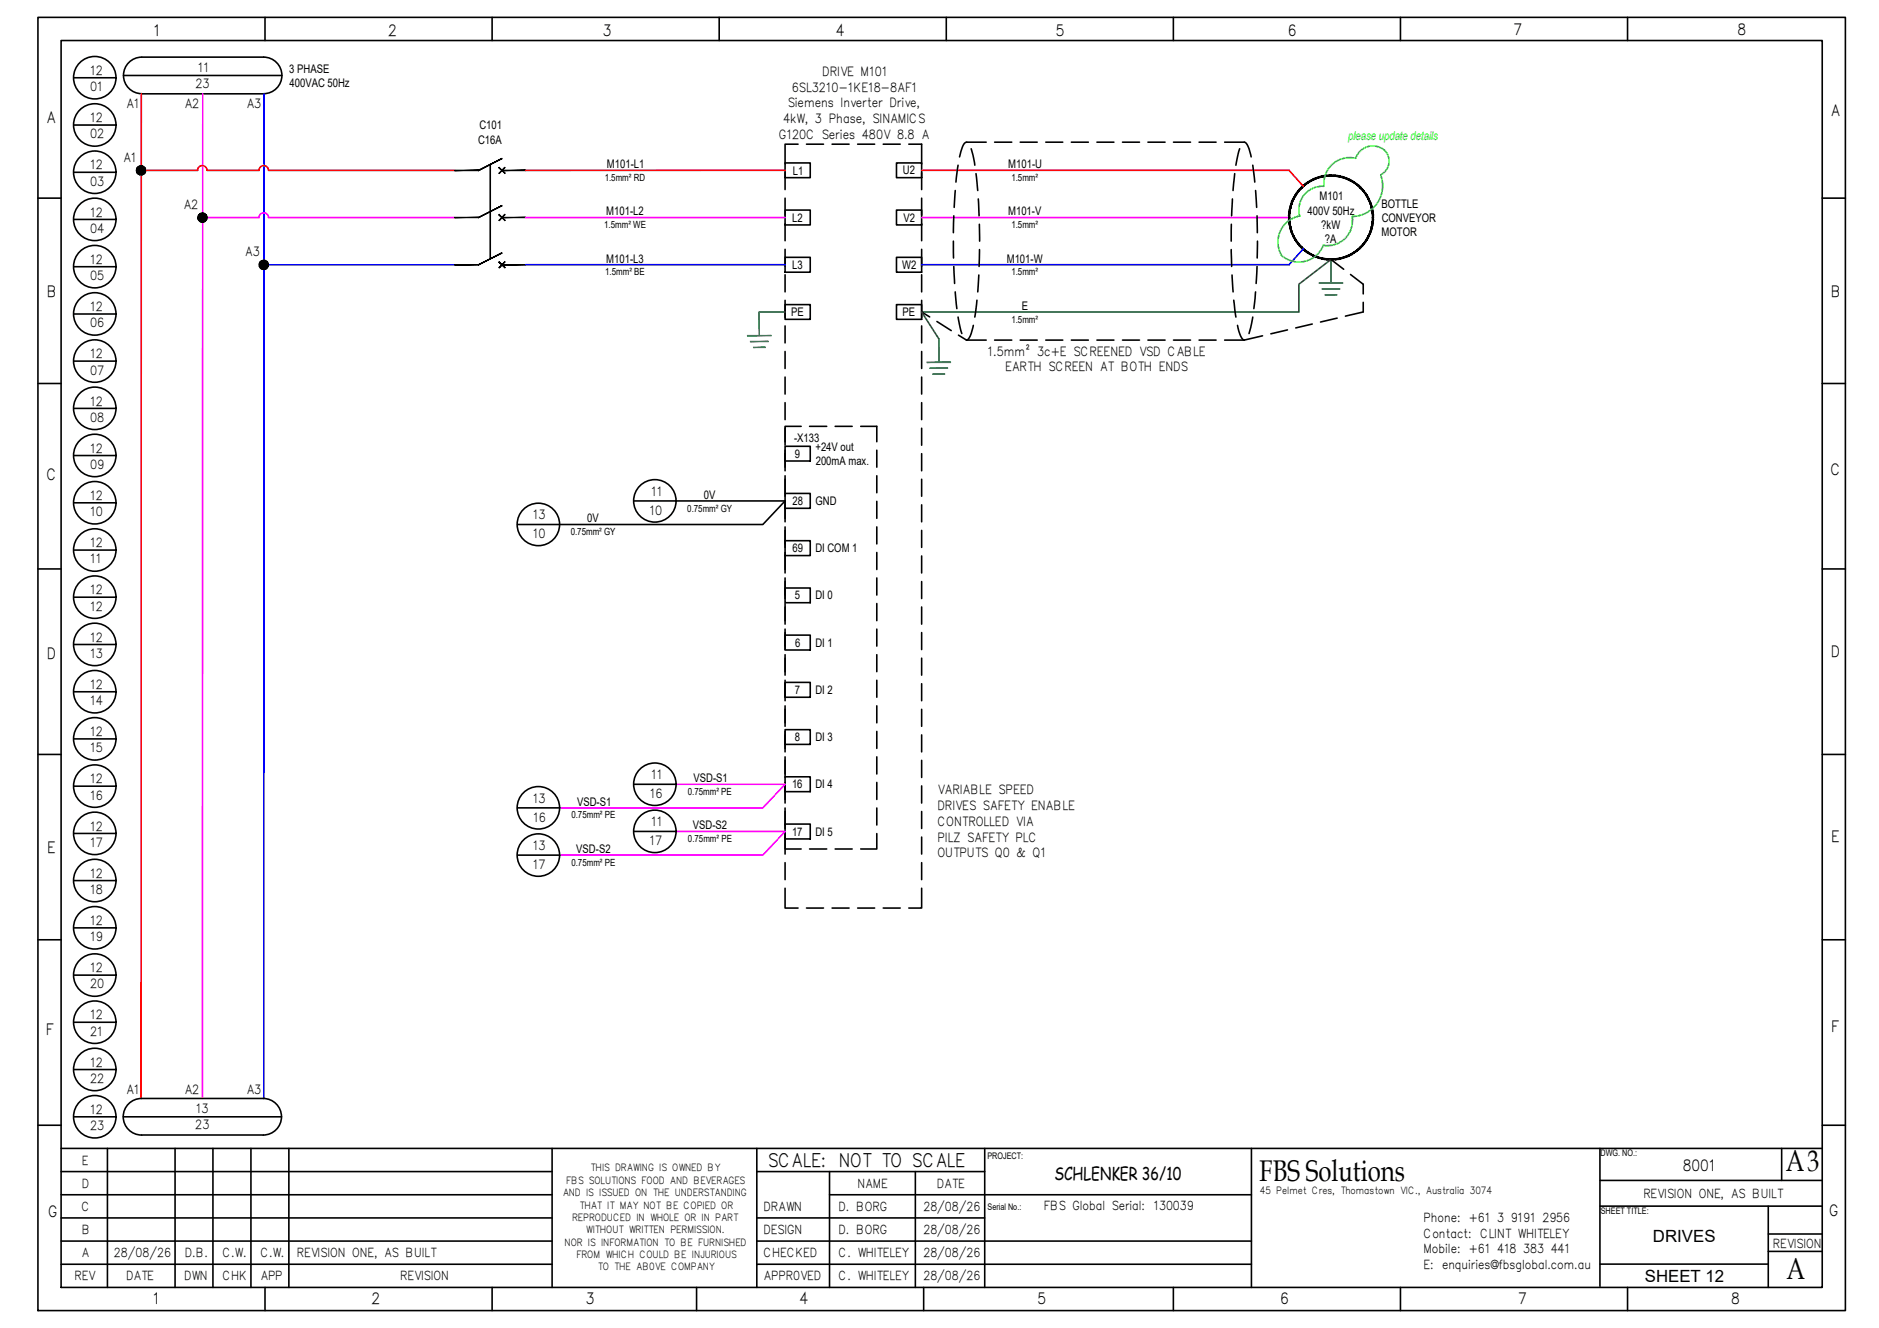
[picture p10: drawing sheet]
<svg xmlns="http://www.w3.org/2000/svg" width="297mm" height="210mm" viewBox="0 0 297 210" stroke-linecap="round" stroke-linejoin="round" font-family="sans-serif">
<defs><g id="words">
<g font-size="4.7">
<text x="282.3" y="185">A3</text>
<text x="199.1" y="186.7">FBS Solutions</text>
<text x="282.4" y="202.2">A</text>
</g>
<text font-size="3" x="121.4" y="184.5">SCALE: NOT TO SCALE</text>
<text font-size="2.8" x="166.7" y="186.5">SCHLENKER 36/10</text>
<g font-size="2.7">
<text x="261.3" y="196.3">DRIVES</text>
<text x="260" y="202.6">SHEET 12</text>
</g>
<g font-size="2.5">
<text x="24.3" y="5.7">1</text>
<text x="61.3" y="5.7">2</text>
<text x="95.3" y="5.7">3</text>
<text x="132.1" y="5.7">4</text>
<text x="166.9" y="5.7">5</text>
<text x="203.6" y="5.7">6</text>
<text x="239.3" y="5.6">7</text>
<text x="274.7" y="5.6">8</text>
<text x="7.3" y="19.4">A</text>
<text x="289.4" y="18.3">A</text>
<text x="7.4" y="46.9">B</text>
<text x="289.4" y="46.9">B</text>
<text x="7.4" y="75.8">C</text>
<text x="289.4" y="75.2">C</text>
<text x="7.4" y="104.2">D</text>
<text x="289.4" y="103.8">D</text>
<text x="7.5" y="134.9">E</text>
<text x="289.5" y="133">E</text>
<text x="7.2" y="163.5">F</text>
<text x="289.5" y="163.1">F</text>
<text x="266" y="185">8001</text>
<text x="7.6" y="192.4">G</text>
<text x="289.2" y="192.2">G</text>
<text x="24.2" y="206.1">1</text>
<text x="58.7" y="206.1">2</text>
<text x="92.6" y="206.1">3</text>
<text x="126.4" y="206.1">4</text>
<text x="164" y="206.1">5</text>
<text x="202.4" y="206.1">6</text>
<text x="240" y="206.1">7</text>
<text x="273.7" y="206.1">8</text>
</g>
<g font-size="2">
<text x="14.3" y="11.8">12</text>
<text x="31.3" y="11.4">11</text>
<text x="14.3" y="14.4">01</text>
<text x="19.9" y="17">A1</text>
<text x="29.2" y="17">A2</text>
<text x="30.9" y="13.9">23</text>
<text x="39" y="17">A3</text>
<text x="124.5" y="17">Siemens Inverter Drive,</text>
<text x="125.2" y="14.5">6SL3210-1KE18-8AF1</text>
<text x="130" y="12">DRIVE M101</text>
<text x="14.3" y="21.9">02</text>
<text x="14.3" y="19.3">12</text>
<text x="123.1" y="22">G120C Series 480V 8.8 A</text>
<text x="123.8" y="19.5">4kW, 3 Phase, SINAMICS</text>
<text x="14.3" y="29.3">03</text>
<text x="14.3" y="26.8">12</text>
<text x="19.5" y="25.6">A1</text>
<text x="14.3" y="34.2">12</text>
<text x="29" y="33">A2</text>
<text x="14.3" y="36.8">04</text>
<text x="14.3" y="41.7">12</text>
<text x="38.7" y="40.5">A3</text>
<text x="14.3" y="44.3">05</text>
<text x="14.3" y="49.2">12</text>
<text x="14.3" y="51.7">06</text>
<text x="14.3" y="56.6">12</text>
<text x="14.3" y="59.2">07</text>
<text x="156.1" y="56.2">1.5mm² 3c+E SCREENED VSD CABLE</text>
<text x="158.9" y="58.7">EARTH SCREEN AT BOTH ENDS</text>
<text x="14.3" y="64.1">12</text>
<text x="14.3" y="66.6">08</text>
<text x="14.3" y="71.6">12</text>
<text x="14.3" y="74.1">09</text>
<text x="14.3" y="79">12</text>
<text x="14.3" y="81.6">10</text>
<text x="84.3" y="82.1">13</text>
<text x="102.7" y="81.4">10</text>
<text x="102.9" y="78.4">11</text>
<text x="14.3" y="86.5">12</text>
<text x="14.3" y="89">11</text>
<text x="84.3" y="85.1">10</text>
<text x="14.3" y="94">12</text>
<text x="14.3" y="101.4">12</text>
<text x="14.3" y="96.5">12</text>
<text x="14.3" y="104">13</text>
<text x="14.3" y="111.4">14</text>
<text x="14.3" y="108.9">12</text>
<text x="14.3" y="118.9">15</text>
<text x="14.3" y="116.3">12</text>
<text x="14.3" y="123.8">12</text>
<text x="102.9" y="123.1">11</text>
<text x="148.2" y="125.6">VARIABLE SPEED</text>
<text x="14.3" y="126.4">16</text>
<text x="14.3" y="131.3">12</text>
<text x="84.3" y="126.9">13</text>
<text x="84.3" y="129.9">16</text>
<text x="102.7" y="126.2">16</text>
<text x="102.9" y="130.6">11</text>
<text x="148.2" y="128.1">DRIVES SAFETY ENABLE</text>
<text x="148.2" y="130.5">CONTROLLED VIA</text>
<text x="14.3" y="133.8">17</text>
<text x="84.3" y="134.3">13</text>
<text x="84.3" y="137.4">17</text>
<text x="102.7" y="133.6">17</text>
<text x="148.2" y="133">PILZ SAFETY PLC</text>
<text x="148.2" y="135.5">OUTPUTS Q0 &amp; Q1</text>
<text x="14.3" y="141.3">18</text>
<text x="14.3" y="138.7">12</text>
<text x="14.3" y="148.8">19</text>
<text x="14.3" y="146.2">12</text>
<text x="14.3" y="153.7">12</text>
<text x="14.3" y="156.2">20</text>
<text x="14.3" y="161.1">12</text>
<text x="14.3" y="163.7">21</text>
<text x="14.3" y="168.6">12</text>
<text x="14.3" y="171.2">22</text>
<text x="19.9" y="173">A1</text>
<text x="29.2" y="173">A2</text>
<text x="39" y="173">A3</text>
<text x="14.3" y="178.6">23</text>
<text x="14.3" y="176.1">12</text>
<text x="30.9" y="178.4">23</text>
<text x="31" y="176">13</text>
<text x="13" y="184.1">E</text>
<text x="12.9" y="191.4">C</text>
<text x="12.9" y="187.7">D</text>
<text x="120.7" y="191.4">DRAWN</text>
<text x="132.6" y="191.4">D. BORG</text>
<text x="135.5" y="187.7">NAME</text>
<text x="146" y="191.4">28/08/26</text>
<text x="148.1" y="187.7">DATE</text>
<text x="165" y="191.3">FBS Global Serial: 130039</text>
<text x="259.8" y="189.3">REVISION ONE, AS BUILT</text>
<text x="12.9" y="195.1">B</text>
<text x="120.7" y="195.1">DESIGN</text>
<text x="132.6" y="195.1">D. BORG</text>
<text x="146" y="195.1">28/08/26</text>
<text x="225.1" y="193.2">Phone: +61 3 9191 2956</text>
<text x="225.1" y="195.7">Contact: CLINT WHITELEY</text>
<text x="280.3" y="197.2">REVISION</text>
<text x="11.8" y="202.4">REV</text>
<text x="12.9" y="198.7">A</text>
<text x="18" y="198.7">28/08/26</text>
<text x="19.9" y="202.4">DATE</text>
<text x="29.1" y="202.4">DWN</text>
<text x="29.2" y="198.7">D.B.</text>
<text x="35.2" y="202.4">CHK</text>
<text x="35.2" y="198.7">C.W.</text>
<text x="41.2" y="202.4">APP</text>
<text x="41.2" y="198.7">C.W.</text>
<text x="46.9" y="198.7">REVISION ONE, AS BUILT</text>
<text x="63.3" y="202.4">REVISION</text>
<text x="120.7" y="202.4">APPR0VED</text>
<text x="120.7" y="198.7">CHECKED</text>
<text x="132.6" y="202.4">C. WHITELEY</text>
<text x="132.6" y="198.7">C. WHITELEY</text>
<text x="146" y="202.4">28/08/26</text>
<text x="146" y="198.7">28/08/26</text>
<text x="225.1" y="198.1">Mobile: +61 418 383 441</text>
<text x="225.1" y="200.5">E: enquiries@fbsglobal.com.au</text>
</g>
<g font-size="1.9">
<text x="45.7" y="11.5">3 PHASE</text>
<text x="45.8" y="13.7">400VAC 50Hz</text>
<text x="75.6" y="22.7">C16A</text>
<text x="75.8" y="20.4">C101</text>
<text x="96" y="26.6">M101-L1</text>
<text x="125.3" y="27.6">L1</text>
<text x="142.7" y="27.6">U2</text>
<text x="159.4" y="26.6">M101-U</text>
<text x="95.8" y="34">M101-L2</text>
<text x="125.3" y="35.1">L2</text>
<text x="142.8" y="35.1">V2</text>
<text x="159.4" y="34">M101-V</text>
<text x="206.7" y="33.9">400V 50Hz</text>
<text x="208.6" y="31.7">M101</text>
<text x="218.4" y="32.8">BOTTLE</text>
<text x="218.4" y="35">CONVEYOR</text>
<text x="95.8" y="41.5">M101-L3</text>
<text x="159.2" y="41.5">M101-W</text>
<text x="208.9" y="36.2">?kW</text>
<text x="209.5" y="38.5">?A</text>
<text x="218.4" y="37.3">MOTOR</text>
<text x="125.3" y="42.5">L3</text>
<text x="142.6" y="42.5">W2</text>
<text x="125.1" y="50">PE</text>
<text x="142.7" y="50">PE</text>
<text x="161.5" y="49">E</text>
<text x="125.5" y="69.8">-X133</text>
<text x="128.9" y="71.2">+24V out</text>
<text x="125.7" y="72.4">9</text>
<text x="129" y="73.5">200mA max.</text>
<text x="92.8" y="82.5">0V</text>
<text x="111.3" y="78.8">0V</text>
<text x="125.3" y="79.8">28</text>
<text x="128.9" y="79.8">GND</text>
<text x="125.3" y="87.3">69</text>
<text x="128.9" y="87.3">DI COM 1</text>
<text x="125.7" y="94.8">5</text>
<text x="128.9" y="94.8">DI 0</text>
<text x="125.7" y="102.2">6</text>
<text x="128.9" y="102.2">DI 1</text>
<text x="125.7" y="109.7">7</text>
<text x="128.9" y="109.7">DI 2</text>
<text x="125.7" y="117.2">8</text>
<text x="128.9" y="117.2">DI 3</text>
<text x="109.7" y="123.6">VSD-S1</text>
<text x="125.2" y="124.6">16</text>
<text x="128.9" y="124.6">DI 4</text>
<text x="91.2" y="127.4">VSD-S1</text>
<text x="109.5" y="131.1">VSD-S2</text>
<text x="91.1" y="134.8">VSD-S2</text>
<text x="125.2" y="132.1">17</text>
<text x="128.9" y="132.1">DI 5</text>
</g>
<text font-size="1.9" fill="#0f0" x="213.1" y="22.2">please update details</text>
<g font-size="1.6">
<text x="95.6" y="28.6">1.5mm² RD</text>
<text x="159.9" y="28.6">1.5mm²</text>
<text x="95.5" y="36.1">1.5mm² WE</text>
<text x="159.9" y="36.1">1.5mm²</text>
<text x="95.7" y="43.5">1.5mm² BE</text>
<text x="159.9" y="43.5">1.5mm²</text>
<text x="159.9" y="51">1.5mm²</text>
<text x="108.7" y="80.8">0.75mm² GY</text>
<text x="90.2" y="84.6">0.75mm² GY</text>
<text x="108.7" y="125.6">0.75mm² PE</text>
<text x="90.3" y="129.4">0.75mm² PE</text>
<text x="90.3" y="136.8">0.75mm² PE</text>
<text x="108.8" y="133.1">0.75mm² PE</text>
<text x="93.4" y="185.2">THIS DRAWING IS OWNED BY</text>
<text x="88.9" y="189.1">AND IS ISSUED ON THE UNDERSTANDING</text>
<text x="89.5" y="187.1">FBS SOLUTIONS FOOD AND BEVERAGES</text>
<text x="91.6" y="191">THAT IT MAY NOT BE COPIED OR</text>
<text x="199.2" y="188.7">45 Pelmet Cres, Thomastown VIC., Australia 3074</text>
<text x="89.2" y="196.9">NOR IS INFORMATION TO BE FURNISHED</text>
<text x="90.4" y="193">REPRODUCED IN WHOLE OR IN PART</text>
<text x="92.6" y="194.9">WITHOUT WRITTEN PERMISSION.</text>
<text x="91.1" y="198.8">FROM WHICH COULD BE INJURIOUS</text>
<text x="94.5" y="200.8">TO THE AB0VE COMPANY</text>
</g>
<g font-size="1.4">
<text x="156.1" y="183.1">PROJECT:</text>
<text x="253" y="182.8">DWG. NO.:</text>
<text x="156.1" y="191.2">Serial No.:</text>
<text x="253.1" y="191.9">SHEET TITLE:</text>
</g>
</g></defs>
<!-- layer: CIRCUIT -->
<g fill="none" stroke="#000" stroke-width=".25">
<path d="M19.5 11.9h25.1M22.4 9a2.89 2.89 0 0 0-2.9 2.9 2.89 2.89 0 0 0 2.9 2.9M41.7 9a2.89 2.89 0 0 1 2.9 2.9 2.89 2.89 0 0 1-2.9 2.9M77.5 26v14.9M124.1 27.3v2.7M124.1 31.3v2.7M124.1 35.4v2.7M124.1 39.4v2.7M126.2 22.8h-2.1v3.1M127.5 22.8h2.7M131.5 22.8h2.7M135.6 22.8h2.7"/>
<path d="M139.6 22.8h2.7M143.7 22.8h2v3.1M145.7 27.3v2.7M145.7 31.3v2.7M145.7 35.4v2.7M145.7 39.4v2.7M150.7 38.1v2.7M150.8 34.1l-.1 2.7M151 30.1l-.2 2.7M151.5 26.1l-.4 2.7M153.5 23.5l.6 2.6M154.3 27.4l.3 2.7"/>
<path d="M154.7 31.4l.1 2.7M154.8 35.4l.1 2.7M154.8 39.4v2.7M155.9 22.5h-3.1a1.75 1.75 0 0 0-.9 1.5l-.2 .8M157.2 22.5h2.7M161.3 22.5h2.7M165.3 22.5h2.7M169.4 22.5h2.6M173.4 22.5h2.7M177.4 22.5h2.7M181.5 22.5h2.7M185.5 22.5h2.7"/>
<path d="M189.6 22.5h2.6M193.6 22.5h3.1a1.81 1.81 0 0 1 .9 1.5l.2 .8M194.6 39.4l.1 2.7M194.7 35.4l-.1 2.7M194.8 31.4l-.1 2.7M195.2 27.4l-.3 2.7M196 23.5l-.6 2.6M198 26.1l.4 2.7M198.5 30.1l.2 2.7M198.7 34.1l.1 2.7M198.8 38.1l-.1 2.7M124.1 43.4v2.7"/>
<path d="M124.1 47.5v2.7M124.1 51.5v2.7M124.1 55.6v2.6M124.1 59.6v2.7M145.7 43.4v2.7M145.7 47.5v2.7M145.7 51.5v2.7M145.7 55.6v2.6M145.7 59.6v2.7M145.7 49.3l1.3 .8M148.1 50.8l2.3 1.5M150.8 42.1l.1 2.7"/>
<path d="M151 46.1l.3 2.7M151.5 50.1l.5 2.6M151.5 53l1.3 .8M152.8 53.8h3.1M153.9 51.4l-.5 1.7-.3 .5-.3 .2M154.4 47.4l-.3 2.7M154.7 43.5l-.1 2.6M157.2 53.8h2.7M161.3 53.8h2.7M165.3 53.8h2.7M169.4 53.8h2.6M173.4 53.8h2.7"/>
<path d="M177.4 53.8h2.7M181.5 53.8h2.7M185.5 53.8h2.7M189.6 53.8h2.6M194.8 43.5l.1 2.6M195 47.4l.4 2.7M195.6 51.4a2.94 2.94 0 0 0 1.1 2.4h-3.1M198 50.1l-.6 2.6M198.5 46.1l-.3 2.7M198.7 42.1l-.1 2.7M199.6 53.1l-2.8 .6M203.5 52.1l-2.6 .7"/>
<path d="M207.4 51.2l-2.6 .6M210.4 41l2 1.6M211.4 50.3l-2.6 .6M213.5 43.4l2 1.5v1.6M215.5 47.8v1.5l-2.8 .7M106.9 79.2h17.2l-3.5 3.7h-32.1M124.1 63.6v2.7M124.1 67.7v2.7M124.1 71.2v3.2M124.1 75.2v3.2M124.1 79.2v3.3M126.6 67.4h-2.5v2.4"/>
<path d="M128 67.4h2.7M132 67.4h2.7M136.1 67.4h2.5v2.4M138.6 71.2v2.6M138.6 75.2v2.7M138.6 79.2v2.7M145.7 63.6v2.7M145.7 67.7v2.7M145.7 71.7v2.7M145.7 75.7v2.7M145.7 79.8v2.7M124.1 83.3v3.2"/>
<path d="M124.1 87.3v3.3M124.1 91.3v3.3M124.1 95.4v3.3M124.1 99.4v3.3M138.6 83.3v2.7M138.6 87.3v2.7M138.6 91.3v2.8M138.6 95.4v2.7M138.6 99.4v2.7M145.7 83.8v2.7M145.7 87.9v2.7M145.7 91.9v2.7"/>
<path d="M145.7 95.9v2.8M145.7 100v2.7M124.1 103.5v3.2M124.1 107.5v3.3M124.1 111.6v3.2M124.1 115.6v3.2M124.1 119.6v3.3M138.6 103.5v2.7M138.6 107.5v2.7M138.6 111.6v2.7M138.6 115.6v2.7M138.6 119.6v2.7"/>
<path d="M145.7 104v2.7M145.7 108.1v2.7M145.7 112.1v2.7M145.7 116.2v2.6M124.1 131.8v2.4h2.5M124.1 123.7v3.2M124.1 127.7v3.3M124.1 132.3v2.7M124.1 136.3v2.7M128 134.2h2.7M132 134.2h2.7M138.6 131.8v2.4h-2.5"/>
<path d="M138.6 123.7v2.7M138.6 127.7v2.7M145.7 120.2v2.7M145.7 124.2v2.7M145.7 128.3v2.7M145.7 132.3v2.7M145.7 136.3v2.7M124.1 140.4v3.1h2.1M127.5 143.5h2.7M131.5 143.5h2.7M135.6 143.5h2.7M139.6 143.5h2.7"/>
<path d="M145.7 140.4v3.1h-2M19.5 176.5h25M22.4 173.6a2.89 2.89 0 0 0-2.9 2.9 2.89 2.89 0 0 0 2.9 2.9M41.6 173.6a2.89 2.89 0 0 1 2.9 2.9 2.89 2.89 0 0 1-2.9 2.9M252.9 199.8h26.6M279.5 197.8h8.6M288.1 195h-8.6"/>
</g>
<!-- layer: 0 -->
<g fill="none" stroke="#000" stroke-width=".25">
<path d="M22.4 14.8h19.3M22.4 9h19.3M124.1 25.8h4v2.3h-4zM124.1 33.2h4v2.4h-4zM141.7 25.8h4v2.3h-4zM141.7 33.2h4v2.4h-4zM124.1 40.7h4v2.3h-4zM124.1 48.1h4v2.4h-4zM141.7 40.7h4v2.3h-4zM141.7 48.1h4v2.4h-4zM124.1 70.5h4v2.4h-4zM124.1 78h4v2.3h-4z"/>
<path d="M124.1 85.5h4v2.3h-4zM124.1 92.9h4v2.4h-4zM124.1 100.4h4v2.3h-4zM124.1 107.9h4v2.3h-4zM124.1 115.3h4v2.4h-4zM124.1 122.8h4v2.3h-4zM124.1 130.3h4v2.3h-4zM22.4 179.4h19.2M22.4 173.6h19.2"/>
</g>
<!-- layer: CIRCUIT -->
<path d="M41.7 14.8v158.8M206 39.3l-2.2 2.5h-58.1M71.9 41.9h-30.1M83.1 41.8h41" fill="none" stroke="#00f" stroke-width=".25"/>
<path d="M22.3 14.8v158.8M22.4 26.9h8.8M31.2 26.9a.75 .75 0 0 1 .8-.7 .75 .75 0 0 1 .7 .7M32.8 26.9h8.2M40.9 26.9a.75 .75 0 0 1 .8-.7 .75 .75 0 0 1 .7 .7M71.9 26.9h-29.5M124.1 26.9h-41M145.7 26.9h58.1l2.2 2.5" fill="none" stroke="#f00" stroke-width=".25"/>
<path d="M32.1 14.8l-.1 158.8M32.1 34.4h8.9M40.9 34.4a.75 .75 0 0 1 .8-.8 .75 .75 0 0 1 .7 .8h29.5M83.1 34.4h41M145.7 34.4h58.1M106.9 124h17.2l-3.5 3.7h-32.1M106.9 131.4h17.2l-3.5 3.8h-32.1" fill="none" stroke="#f0f" stroke-width=".25"/>
<path d="M120 49.3h4.1M145.7 49.3h59.6" fill="none" stroke="#136734" stroke-width=".25"/>
<g fill="#000" stroke="#000" stroke-width=".16">
<path d="M21.6 26.7v.2h.7zM21.6 26.9h.7l-.7 .3zM21.6 27.2l.1 .2 .6-.5z"/>
<path d="M21.7 27.4l.2 .1 .4-.6zM22.3 26.9l-.2 .7-.2-.1zM22.3 26.9l-.2 .7 .2 .1z"/>
<path d="M21.9 26.3l.4 .6-.2-.7zM21.9 26.3l.4 .6-.6-.4zM21.7 26.5l-.1 .2 .7 .2z"/>
<path d="M22.3 26.9v.8l.2-.1zM22.3 26.9l.4 .6-.2 .1zM22.3 26.9l.4 .6 .2-.1z"/>
<path d="M22.5 26.2l-.2 .7 .4-.6zM22.3 26.2h.2l-.2 .7zM22.1 26.2l.2 .7v-.7z"/>
<path d="M22.3 26.9l.6 .5 .1-.2zM22.3 26.9h.7v.3z"/>
<path d="M22.3 26.9h.7v-.2zM22.3 26.9l.6-.4 .1 .2zM22.7 26.3l-.4 .6 .6-.4z"/>
<path d="M31.3 34.2l-.1 .2h.8zM31.2 34.4h.8l-.7 .2zM31.3 34.6l.1 .2 .6-.4z"/>
<path d="M31.4 34.8l.2 .2 .4-.6zM32 34.4l-.2 .7-.2-.1zM32 34.4l-.2 .7 .2 .1z"/>
<path d="M31.6 33.8l.4 .6-.2-.7zM31.6 33.8l.4 .6-.6-.4zM31.4 34l-.1 .2 .7 .2z"/>
<path d="M32 34.4v.8l.2-.1zM32 34.4l.4 .6-.2 .1zM32 34.4l.4 .6 .2-.2z"/>
<path d="M32.2 33.7l-.2 .7 .4-.6zM32 33.6l.2 .1-.2 .7zM31.8 33.7l.2 .7v-.8z"/>
<path d="M32 34.4l.6 .4 .1-.2zM32 34.4h.8l-.1 .2z"/>
<path d="M32 34.4h.8l-.1-.2zM32 34.4l.6-.4 .1 .2zM32.4 33.8l-.4 .6 .6-.4z"/>
<path d="M71.9 34.3h3.7zM71.9 34.4h3.7zM75.6 34.3l3.7-1.8zM75.6 34.4l3.8-1.9z"/>
<path d="M71.9 26.9v.1l3.7-.1zM71.9 27l3.7-.1v.1zM75.6 26.9v.1l3.7-2zM75.6 27l3.8-1.9z"/>
<path d="M78.9 34.8l.9-.9zM79.8 33.9l-.9 1z"/>
<path d="M78.9 27.4l.9-.9zM79.8 26.5l-.9 .9z"/>
<path d="M79.4 34.3h3.7zM79.4 34.4l3.7-.1z"/>
<path d="M79.4 26.9v.1l3.7-.1zM79.4 27l3.7-.1v.1z"/>
<path d="M78.9 33.9l.9 .9zM78.9 33.9l.9 .9-.9-.9z"/>
<path d="M78.9 26.5l.9 .9zM78.9 26.5l.9 .9z"/>
<path d="M217.1 34.4v.7h-.2zM216.9 34.4v.7l.2-.7zM217.1 33.6v.8h-.2zM216.9 33.6v.8l.2-.8zM217 32.9l.1 .7h-.2zM216.8 32.9l.1 .7 .1-.7zM216.8 32.2l.2 .7h-.2zM216.6 32.2l.2 .7v-.7zM216.5 31.5l.3 .7h-.2zM216.3 31.6l.3 .6-.1-.7zM216.1 30.8l.4 .7-.2 .1zM215.9 30.9l.4 .7-.2-.8zM215.7 30.2l.4 .6-.2 .1zM215.5 30.3l.4 .6-.2-.7zM215.2 29.6l.5 .6-.2 .1zM215.2 29.6l-.2 .2 .5 .5zM214.6 29.1l.6 .5-.2 .2zM214.6 29.1l-.1 .2 .5 .5zM214 28.7l.6 .4-.1 .2zM214 28.7l-.1 .1 .6 .5zM213.3 28.3l.7 .4-.1 .1zM213.3 28.3l-.1 .2 .7 .3zM212.6 28l.7 .3-.1 .2zM212.6 28v.2l.6 .3zM211.9 27.8l.7 .2v.2zM211.9 27.8v.2l.7 .2zM211.2 27.7l.7 .1v.2zM211.2 27.7l-.1 .2 .8 .1zM210.4 27.7h.8l-.1 .2zM210.4 27.7v.1l.7 .1zM209.7 27.7h.7v.1zM209.7 27.7v.2l.7-.1zM208.9 27.8l.8-.1v.2zM208.9 27.8l.1 .2 .7-.1zM208.2 28l.7-.2 .1 .2zM208.2 28v.2l.8-.2zM207.5 28.3l.7-.3v.2zM207.5 28.3l.1 .2 .6-.3zM206.8 28.7l.7-.4 .1 .2zM206.8 28.7l.1 .1 .7-.3zM206.2 29.1l.6-.4 .1 .1zM206.2 29.1l.1 .2 .6-.5zM205.7 29.6l.5-.5 .1 .2zM205.7 29.6l.1 .2 .5-.5zM205.7 29.6l.1 .2-.6 .4zM205.2 30.2l.1 .1 .5-.5zM205.2 30.2l.1 .1-.6 .5zM204.7 30.8l.2 .1 .4-.6zM204.7 30.8l.2 .1-.5 .6zM204.9 30.9l-.5 .6 .1 .1zM204.4 31.5l.1 .1-.4 .6zM204.5 31.6l-.4 .6h.1zM204.1 32.2h.1l-.3 .7zM204.2 32.2l-.3 .7h.2zM203.9 32.9h.2l-.4 .7zM204.1 32.9l-.4 .7h.2zM203.7 33.6h.2l-.2 .8zM203.9 33.6l-.2 .8h.2zM203.7 34.4h.2l-.2 .7zM203.9 34.4l-.2 .7h.2zM203.7 35.1h.2v.8zM203.9 35.1v.8l.2-.1zM203.9 35.9l.2-.1v.8zM204.1 35.8v.8l.1-.1zM204.1 36.6l.1-.1 .2 .8zM204.2 36.5l.2 .8 .1-.1zM204.4 37.3l.1-.1 .2 .8zM204.5 37.2l.2 .8 .2-.1zM204.7 38l.2-.1 .3 .7zM204.9 37.9l.3 .7 .1-.1zM205.2 38.6l.1-.1 .4 .6zM205.3 38.5l.4 .6 .1-.1zM205.8 39l.4 .6-.5-.5zM205.8 39l.4 .6 .1-.1zM206.3 39.5l.5 .6-.6-.5zM206.3 39.5l.5 .6 .1-.2zM206.9 39.9l.6 .5-.7-.3zM206.9 39.9l.6 .5 .1-.1zM207.6 40.3l.6 .4-.7-.3zM207.6 40.3l.6 .4v-.2zM208.2 40.5l.7 .4-.7-.2zM208.2 40.5l.7 .4 .1-.1zM209 40.8l.7 .3-.8-.2zM209 40.8l.7 .3v-.2zM209.7 40.9l.7 .2h-.7zM209.7 40.9l.7 .2v-.2zM210.4 40.9l.8 .2h-.8zM210.4 40.9l.8 .2-.1-.2zM211.1 40.9h.8l-.7 .2zM211.1 40.9h.8v-.1zM211.9 40.8l.7-.1-.7 .2zM211.9 40.8l.7-.1v-.2zM212.6 40.5l.7-.1-.7 .3zM212.6 40.5l.7-.1-.1-.1zM213.2 40.3l.8-.2-.7 .3zM213.2 40.3l.8-.2-.1-.2zM213.9 39.9l.7-.3-.6 .5zM213.9 39.9l.7-.3-.1-.1zM214.5 39.5l.7-.4-.6 .5zM214.5 39.5l.7-.4-.2-.1zM215 39l.7-.4-.5 .5zM215.5 38.5l-.5 .5 .7-.4zM215.5 38.5l.6-.5-.4 .6zM215.9 37.9l-.4 .6 .6-.5zM216.5 37.3l-.4 .7-.2-.1zM216.3 37.2l-.4 .7 .6-.6zM216.8 36.6l-.3 .7-.2-.1zM216.6 36.5l-.3 .7 .5-.6zM217 35.9l-.2 .7-.2-.1zM216.8 35.8l-.2 .7 .4-.6zM217.1 35.1l-.1 .8-.2-.1zM216.9 35.1l-.1 .7 .3-.7z"/>
<path d="M41 41.6v.3h.7zM41 41.9h.7l-.7 .2zM41 42.1l.1 .2 .6-.4z"/>
<path d="M41.1 42.3l.2 .2 .4-.6zM41.7 41.9l-.2 .7-.2-.1zM41.7 41.9l-.2 .7h.2z"/>
<path d="M41.3 41.3l.4 .6-.2-.7zM41.1 41.4l.2-.1 .4 .6zM41.1 41.4l-.1 .2 .7 .3z"/>
<path d="M41.7 41.9v.7h.2zM41.7 41.9l.4 .6-.2 .1zM41.7 41.9l.4 .6 .2-.2z"/>
<path d="M41.9 41.2l-.2 .7 .4-.6zM41.7 41.1l.2 .1-.2 .7zM41.5 41.2l.2 .7v-.8z"/>
<path d="M41.7 41.9l.6 .4 .1-.2zM41.7 41.9h.7v.2z"/>
<path d="M41.7 41.9h.7v-.3zM41.7 41.9l.6-.5 .1 .2zM42.1 41.3l-.4 .6 .6-.5z"/>
<path d="M71.9 41.8h3.7zM71.9 41.9h3.7zM75.6 41.8l3.7-1.8zM75.6 41.9l3.8-1.9z"/>
<path d="M78.9 42.3l.9-.9zM79.8 41.4l-.9 .9z"/>
<path d="M79.4 41.8h3.7zM79.4 41.9l3.7-.1z"/>
<path d="M78.9 41.4l.9 .9zM78.9 41.4l.9 .9z"/>
</g>
<g fill="#139b48" stroke="#139b48" stroke-width=".16">
<path d="M210.4 41v3.7zM210.4 41v3.7z"/>
<path d="M208.5 44.7v.1l3.8-.1zM208.5 44.8l3.8-.1v.1z"/>
<path d="M209 45.7h2.8v-.1zM209 45.6h2.8l-2.8 .1z"/>
<path d="M209.5 46.6h1.8zM209.5 46.6h1.8h-1.8z"/>
<path d="M148.4 53.5v3.8v-3.8zM148.4 53.5v3.8z"/>
<path d="M146.5 57.2v.1l3.8-.1zM146.5 57.3l3.8-.1v.1z"/>
<path d="M147 58.2h2.8zM147 58.2h2.8h-2.8z"/>
<path d="M147.5 59.2h1.8v-.1zM147.5 59.1h1.8l-1.8 .1z"/>
<path d="M120 49.3l.1 3.7zM120 49.3l.1 3.7z"/>
<path d="M118.2 53h3.7zM118.2 53.1l3.7-.1z"/>
<path d="M118.6 54l2.8-.1zM118.6 53.9h2.8z"/>
<path d="M119.1 54.9h1.9zM119.1 54.9h1.9z"/>
</g>
<!-- layer: 0 -->
<path d="M145.7 49.3l2.7 4.2M210.4 41l-5.1 3.9v4.4" fill="none" stroke="#136734" stroke-width=".25"/>
<!-- layer: P05-LINE -->
<g fill="none" stroke="#000" stroke-width=".25">
<path d="M6 2.7h285.7v204.5h-285.7zM9.7 6.4h278.4v197.1h-278.4zM41.9 2.7v3.7M77.8 2.7v3.7M113.7 2.7v3.7M149.6 2.7v3.7M185.5 2.7v3.7M221.4 2.7v3.7M257.3 2.7v3.7M6 31.3h3.7M288.1 31.3h3.6M6 60.6h3.7"/>
<path d="M288.1 60.6h3.6M6 89.9h3.7M288.1 89.9h3.6M6 119.2h3.7M288.1 119.2h3.6M9.7 148.5h-3.7M288.1 148.5h3.6M6 177.9h3.7M288.1 177.9h3.6M9.7 185.2h77.6M9.7 199.8h77.6M9.7 192.5h77.6"/>
<path d="M9.7 196.2h77.6M9.7 188.8h77.6M17 181.5v22M27.7 181.5v22M33.7 181.5v22M39.7 181.5v22M45.7 181.5v22M87.3 181.5v22M119.6 181.5v22M119.6 185.2h36.1M131.1 188.8h66.7M131.1 185.2v18.3"/>
<path d="M144.7 185.2v18.3M155.7 192.5h-36.1M155.7 181.5v22M197.8 181.5v22M197.8 199.8h-78.2M197.8 196.2h-78.2M252.9 181.5v21.8M252.9 186.6h35.2M252.9 190.6h35.2M279.5 190.6v12.9M281.7 181.5v5.1M288.1 181.5h-278.4"/>
<path d="M41.9 203.5v3.7M77.8 203.5v3.7M110.1 203.5v3.7M146 203.5v3.7M185.5 203.5v3.7M221.4 203.5v3.7M257.3 203.5v3.7"/>
</g>
<!-- layer: DRGSHT -->
<g fill="none" stroke="#000" stroke-width=".25">
<path d="M11.7 12.3h6.6M11.7 19.8h6.6M11.7 27.2h6.6M11.7 34.7h6.6M11.7 49.6h6.6M11.7 42.2h6.6M11.7 57.1h6.6M11.7 64.6h6.6M11.7 79.5h6.6M11.7 72h6.6M100.2 79.2h6.7M11.7 94.4h6.6"/>
<path d="M11.7 86.9h6.6M81.8 82.9h6.6M11.7 109.3h6.6M11.7 116.8h6.6M11.7 101.9h6.6M11.7 124.3h6.6M11.7 131.7h6.6M11.7 139.2h6.6M81.8 127.7h6.6M81.8 135.2h6.6M106.9 124h-6.7M106.9 131.4h-6.7"/>
<path d="M11.7 154.1h6.6M11.7 146.7h6.6M11.7 169.1h6.6M11.7 176.5h6.6M11.7 161.6h6.6"/>
<circle cx="15" cy="12.3" r="3.4"/>
<circle cx="15" cy="19.8" r="3.4"/>
<circle cx="15" cy="34.7" r="3.4"/>
<circle cx="15" cy="27.2" r="3.4"/>
<circle cx="15" cy="49.6" r="3.4"/>
<circle cx="15" cy="42.1" r="3.4"/>
<circle cx="15" cy="57.1" r="3.4"/>
<circle cx="15" cy="64.5" r="3.4"/>
<circle cx="15" cy="79.5" r="3.4"/>
<circle cx="15" cy="72" r="3.4"/>
<circle cx="103.5" cy="79.2" r="3.4"/>
<circle cx="15" cy="86.9" r="3.4"/>
<circle cx="15" cy="94.4" r="3.4"/>
<circle cx="85.1" cy="82.9" r="3.4"/>
<circle cx="15" cy="109.3" r="3.4"/>
<circle cx="15" cy="101.9" r="3.4"/>
<circle cx="15" cy="116.8" r="3.4"/>
<circle cx="15" cy="139.2" r="3.4"/>
<circle cx="15" cy="124.3" r="3.4"/>
<circle cx="15" cy="131.7" r="3.4"/>
<circle cx="85.1" cy="127.7" r="3.4"/>
<circle cx="85.1" cy="135.2" r="3.4"/>
<circle cx="103.5" cy="131.4" r="3.4"/>
<circle cx="103.5" cy="124" r="3.4"/>
<circle cx="15" cy="154.1" r="3.4"/>
<circle cx="15" cy="146.6" r="3.4"/>
<circle cx="15" cy="169" r="3.4"/>
<circle cx="15" cy="176.5" r="3.4"/>
<circle cx="15" cy="161.6" r="3.4"/>
</g>
<!-- layer: REVIEW -->
<path d="M209.2 38.8a4.1 4.1 0 0 1-6.6 1.6M218.3 27.7a4.9 4.9 0 0 1-4.5 6.5 3.9 3.9 0 0 1-4.6 4.6M218.3 27.6a2.46 2.46 0 0 0 1.1-3.2 2.46 2.46 0 0 0-3.2-1.2 2.84 2.84 0 0 0-1.9 1.8 4.1 4.1 0 0 0-5 4.4 3.7 3.7 0 0 0-3.8 4.8 4.2 4.2 0 0 0-2.9 6.2" fill="none" stroke="#0f0" stroke-width=".25"/>
<use href="#words"/>
</svg>
